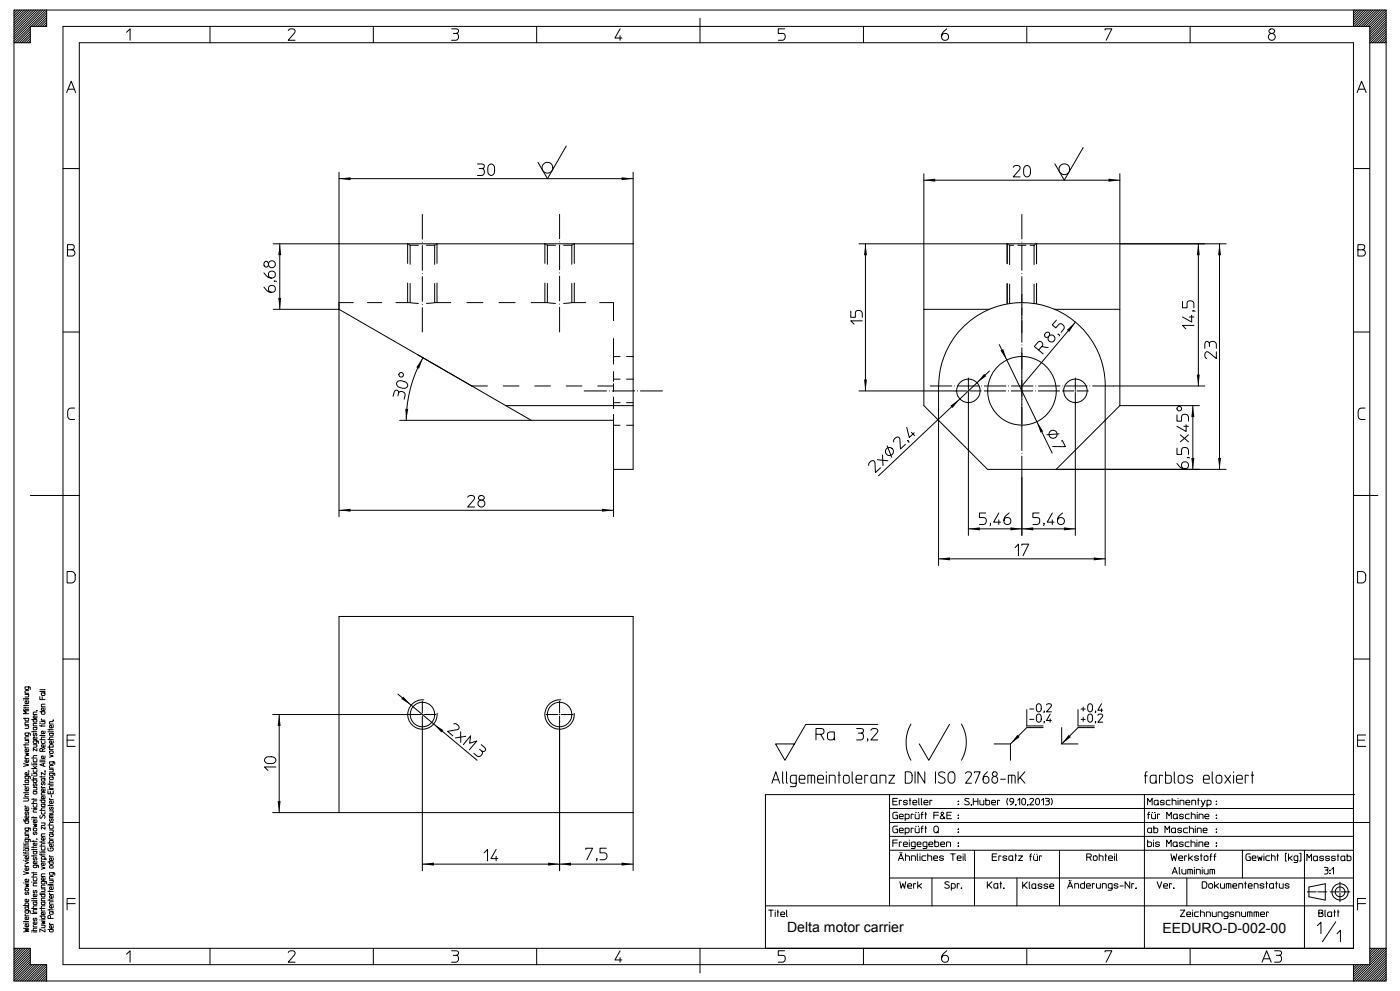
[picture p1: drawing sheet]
<svg xmlns="http://www.w3.org/2000/svg" width="420mm" height="297mm" viewBox="0 0 420 297" stroke-linecap="round" stroke-linejoin="round" font-family="sans-serif">
<defs><g id="words">
<g font-size="4.2">
<text x="236.3" y="279.7">Delta motor carrier</text>
<text x="349" y="280">EEDURO-D-002-00</text>
</g>
</g></defs>
<g fill="none" stroke="#000" stroke-width=".3">
<path d="M4.2 12.8v281.5h402.1M4.2 3h9.8v4.9h-4.9v4.9h-4.9zM4.5 3l-.3 .3M5.2 3l-1 1M5.9 3l-1.7 1.7M6.6 3l-2.4 2.4M7.3 3l-3.1 3.1M8 3l-3.8 3.8M8.6 3l-4.4 4.5M9.1 12.3l-.5 .5M9.1 11.6l-1.2 1.2M9.1 10.9l-1.9 1.9"/>
<path d="M9.1 10.2l-2.6 2.6M9.1 9.5l-3.3 3.3M9.1 8.8l-4 4M9.1 8.1l-4.7 4.7M9.3 3l-5.1 5.2M10.1 3l-5.9 5.9M10.7 3l-6.5 6.5M11.4 3l-7.2 7.2M12.1 3l-7.9 8M12.8 3l-8.6 8.6M13.5 3l-9.3 9.3M14 4.6l-3.3 3.3"/>
<path d="M14 3.9l-4 4M14 5.3l-2.6 2.6M14 3.2l-4.7 4.7M14 7.4l-.5 .5M14 6.7l-1.2 1.2M14 6l-1.9 1.9M14 3h392.3M23.8 12.8h382.5v271.7h-382.5zM38 9.7l1.1-1v3.4M63 7.9v4.9M86.5 9.2a1.11 1.11 0 0 1 1.2-.6 1.11 1.11 0 0 1 .9 .9l-2.1 2.6h2.1M112.1 7.9v4.9"/>
<path d="M135.6 8.7h1.7a.7 .7 0 0 1 .3 .8 .7 .7 0 0 1-.7 .5 1.07 1.07 0 0 1 .8 1.1 1.07 1.07 0 0 1-.8 1h-1.3M136.1 10h.8M161.1 7.9v4.9M186.2 8.7l-1.6 2.7h2.1M186.2 10.7v1.4M210.1 5.4v7.4M235.5 8.7h-1.9v1.3h1.4a1.06 1.06 0 0 1 .7 1.1 1.06 1.06 0 0 1-.7 1h-1.4M259.2 7.9v4.9M284.2 8.7a2.26 2.26 0 0 0-1.2 3.1 1.06 1.06 0 0 0 1.6-.1 1.06 1.06 0 0 0-.5-1.6 1.06 1.06 0 0 0-1.4 .8M308.3 7.9v4.9M331.8 9v-.3h2l-1.7 3.4M357.3 7.9v4.9"/>
<path d="M381.1 8.9a.78 .78 0 0 1 1-.3 .78 .78 0 0 1 .4 .9 .78 .78 0 0 1-.9 .5 .71 .71 0 0 1-.5-1.1zM381.6 10a1.05 1.05 0 0 0-.7 1.6 1.05 1.05 0 0 0 1.8 0 1.05 1.05 0 0 0-.7-1.6M406.3 7.9v-4.9h9.8v291.3h-9.8v-4.9M406.6 3l-.3 .3M407.3 3l-1 1M408 3l-1.7 1.7M408.7 3l-2.4 2.4M409.4 3l-3.1 3.1M410.1 3l-3.8 3.8M410.8 3l-4.5 4.5M411.2 12.8v271.7h4.9M411.2 12.8v-4.9h-392.3v281.5h392.3v-4.9"/>
<path d="M411.2 12.8h4.9M411.5 3l-4.9 4.9M412.2 3l-5 4.9M412.9 3l-4.9 4.9M413.6 3l-4.9 4.9M414.2 3l-4.9 4.9M414.9 3l-4.9 4.9M415.6 3l-4.9 4.9M416.1 6.7l-4.9 4.9M416.1 5.3l-4.9 4.9M416.1 3.9l-4.9 4.9M416.1 8.1l-4.7 4.7"/>
<path d="M416.1 11.5l-1.3 1.3M416.1 10.1l-2.6 2.7M416.1 8.8l-4 4M416.1 7.4l-4.9 4.9M416.1 6l-4.9 4.9M416.1 4.6l-4.9 4.9M416.1 3.2l-4.9 4.9M416.1 10.8l-1.9 2M416.1 9.4l-3.4 3.4M416.1 12.2l-.6 .6M20 27.8l1.4-3.4 1.3 3.4M20.4 26.8h1.9"/>
<path d="M407.4 27.8l1.4-3.4 1.3 3.4M407.8 26.8h1.9M18.9 50.6h4.9M101.8 53.6h88.3M101.8 51.7v103.3M143.3 49.2l1.8 .1a.68 .68 0 0 1 .3 .8 .68 .68 0 0 1-.7 .5 1.09 1.09 0 0 1 .7 1 1.09 1.09 0 0 1-.8 1h-1.3M143.9 50.6h.8M146.7 49.7a1 1 0 0 1 1.3-.4 1 1 0 0 1 .5 1.2 1.51 1.51 0 0 1-1.1 2.1l-.3-.1a1.97 1.97 0 0 1-.4-2.8zM170 43.8l-5.6 9.8-2.9-4.9M190.1 51.7v70M277.4 54.1h58.8M277.4 52.1v40.7"/>
<path d="M304.2 50.2a1.1 1.1 0 0 1 1.1-.6 1.1 1.1 0 0 1 .9 .9l-2 2.6h2M307.6 50.1a1.02 1.02 0 0 1 1.2-.3 1.02 1.02 0 0 1 .6 1.2 1.5 1.5 0 0 1-1 2.1l-.7-.3a2.71 2.71 0 0 1-.1-2.7zM325.2 44.3l-5.7 9.8-2.8-4.9M336.2 52.1v40.7M406.3 50.6h4.9M20.2 74.9h1.4a.95 .95 0 0 1 .9 .9 .95 .95 0 0 1-.7 1h-1.6v-3.4l1.8 .1a.82 .82 0 0 1 .3 .8 .82 .82 0 0 1-.7 .6M79.5 78.6a.78 .78 0 0 1 1.1 .7 .78 .78 0 0 1-1.1 .7l-.3-.5zM80.6 79.1a1.05 1.05 0 0 1 1.6-.7 1.05 1.05 0 0 1 0 1.8 1.05 1.05 0 0 1-1.6-.7M82 73.1h108.1M84 73.1v19.7M257.9 73.1h110.2M259.8 73.1v44.2"/>
<path d="M359.8 73.1v42.7M366.1 73.1v67.7M407.7 74.9h1.3a.95 .95 0 0 1 .9 .9 .95 .95 0 0 1-.7 1h-1.5v-3.4l1.7 .1a.82 .82 0 0 1 .3 .8 .82 .82 0 0 1-.7 .6M18.9 99.6h4.9M79.2 86.1a2.23 2.23 0 0 0 3.2 1.3 1.05 1.05 0 0 0-.1-1.6 1.05 1.05 0 0 0-1.6 .4 1.05 1.05 0 0 0 .8 1.5M79.2 81.9a2.24 2.24 0 0 0 3.2 1.2 1.06 1.06 0 0 0-.1-1.6 1.06 1.06 0 0 0-1.6 .5 1.06 1.06 0 0 0 .8 1.4M82 92.8h19.8l50 28.9M82.4 84.3l.6 .2M255.4 93.3v1.9h1.4v-1.3a1.08 1.08 0 0 1 1-.8 1.08 1.08 0 0 1 1.1 .8v1.3M258.9 96.3h-3.5l1 1M297 92.8h-19.6v28.9l19.1 19.1h71.6M297 92.8a25 25 0 0 1 34.8 23v53.8"/>
<path d="M297 92.8a25 25 0 0 0-15.2 23M313.9 99.9a.78 .78 0 0 1 1.3 .4 .78 .78 0 0 1-.9 .9 .73 .73 0 0 1-.7-.5 .73 .73 0 0 1 .3-.8zM316.6 92.8h19.6v28.9M317.1 96l-1.2 1.5 1.1 .9 .8-1a1.06 1.06 0 0 1 1.3 .1 1.06 1.06 0 0 1 .3 1.2l-.8 1M322.9 96.6l-16.1 19.2M355 90.4v1.9h1.4v-1.3a1.06 1.06 0 0 1 1-.8 1.06 1.06 0 0 1 1 .8v1.3M357 95.1h1.4M357.8 94.6v2l-2.8-1.5M358.2 93.3l.6 .1M358.4 97.6h-3.4l1 1.1M406.3 99.6h4.9M118 118.9l.3-1.2 .4-.6 .8 .1 .2 .7a1.09 1.09 0 0 1 1.2-.4 1.09 1.09 0 0 1 .7 1l-.3 1.3"/>
<path d="M119.5 114.4a2.38 2.38 0 0 1 2.9 1l-.1 .5a1.99 1.99 0 0 1-3.3-.9zM119.7 117.9l-.2 .9M125.3 106.3l1.7 1a38 38 0 0 0-5 18.8M257.9 117.3h28.9M281.8 115.8v53.8M297 111.3l-33.3 31.4M300 103.4l15.9 32.5M311.8 105l1.4 1.2M312.7 104l-.9 1-1.3-1.1 1.1-1.2a.85 .85 0 0 1 1.2 0 .85 .85 0 0 1-.1 1.3l2 .3M315 100.7a1.04 1.04 0 0 1 1.7 .4 1.04 1.04 0 0 1-1.1 1.4 1.04 1.04 0 0 1-.8-1.5M317.7 100.3l.4 .5M334.3 115.8h27.4"/>
<path d="M361.7 104.5l.1-1.7a.68 .68 0 0 1 .8-.4 .68 .68 0 0 1 .5 .7 1.09 1.09 0 0 1 1-.7 1.09 1.09 0 0 1 1.1 .8v1.3M363.1 103.1v.9M365.2 105.5v2.1l-2.3-1.9a.71 .71 0 0 0-.8-.1 .71 .71 0 0 0-.4 .7 1.12 1.12 0 0 0 .5 1.3M22.4 122.4h-1.1l-.6 .3a2.42 2.42 0 0 0-.4 2.1l.2 .6 .4 .4 1.5 .1M120 126.1h64.2v28.9M151.8 121.7h38.3M151.8 121.7l7.7 4.4M190.1 121.7v19.1h-5.9M260.8 139.6a1.14 1.14 0 0 1 .5-1.1 1.14 1.14 0 0 1 1.3 0l.2 3.3 1.5-1.5M263.4 137.9l3.2 .3M264.9 136.5l.2 3.1M266.3 133.8l1.4 3.4"/>
<path d="M268.3 132.6a1.1 1.1 0 0 1 .5-1.2 1.1 1.1 0 0 1 1.3 0l.2 3.3 1.5-1.4M272.2 128.2l.8 3 1.5-1.4M272.6 132.2l.3 .6M273.6 129.7l1 1M290.7 121.2v39.4M318 130.2l-3.7 .2M318.6 132.3l.3-.1 1 1.8h-3.9M322.8 121.2v39.4M336.2 121.7h23.9M336.2 121.7l-19.1 19.1M353.3 134.4v1.9h1.4v-1.3a1.08 1.08 0 0 1 1.1-.8 1.08 1.08 0 0 1 1 .8v1.3M353.3 124.5v1.8h1.4v-1.2a1.08 1.08 0 0 1 1.1-.8 1.08 1.08 0 0 1 1 .8v1.2"/>
<path d="M353.3 139a2.24 2.24 0 0 0 3.2 1.3 1.05 1.05 0 0 0-.1-1.6 1.05 1.05 0 0 0-1.5 .4 1.05 1.05 0 0 0 .7 1.5M354.4 130.5l2.4 2.1M355.4 127.9h1.4M356.1 127.4v2l-2.8-1.5M356.5 137.2l.6 .2M356.8 130.5l-2.4 2.1M358.1 121.7v19.1M409.8 122.4h-1.1l-.6 .3a2.42 2.42 0 0 0-.4 2.1l.2 .6 .4 .4 1.5 .1M9.1 148.6h14.7M101.8 153.1h82.4M140.4 149.2a1.09 1.09 0 0 1 1.2-.6 1.09 1.09 0 0 1 .9 .9l-2.1 2.6h2.1M143.8 148.9a.77 .77 0 0 1 1-.4 .77 .77 0 0 1 .5 1 .77 .77 0 0 1-.9 .5 .67 .67 0 0 1-.7-.4 .67 .67 0 0 1 .1-.7z"/>
<path d="M144.4 150a1.06 1.06 0 0 0-.8 1.6 1.06 1.06 0 0 0 1.8 0 1.06 1.06 0 0 0-.7-1.6M290.7 158.7h32.1M295.9 153.9h-1.9v1.4h1.3a1.08 1.08 0 0 1 .8 1 1.08 1.08 0 0 1-.8 1.1h-1.3M297.4 157.1l-.2 .6M299.9 153.9l-1.6 2.7h2.1M299.9 156v1.4M303 153.9a2.24 2.24 0 0 0-1.3 3.2 1.05 1.05 0 0 0 1.6-.1 1.05 1.05 0 0 0-.4-1.6 1.05 1.05 0 0 0-1.5 .8M306.8 143.3v17.3M312 153.9h-1.9v1.4h1.3a1.08 1.08 0 0 1 .7 1 1.08 1.08 0 0 1-.7 1.1h-1.3M313.4 157.1l-.1 .6M315.9 153.9l-1.5 2.7h2M315.9 156v1.4"/>
<path d="M319 153.9a2.31 2.31 0 0 0-1.3 3.2 1.06 1.06 0 0 0 1.7-.1 1.06 1.06 0 0 0-.5-1.6 1.06 1.06 0 0 0-1.4 .8M406.3 148.6h7.4M20.1 171.5h1.4l.8 .4a2.43 2.43 0 0 1 .2 2.3l-.6 .6-1.8 .1zM281.8 167.7h50M304.7 164.3l1.1-1.1v3.5M306.8 163.6v-.4h2l-1.7 3.5M407.6 171.5h1.3l.8 .4a2.43 2.43 0 0 1 .2 2.3l-.6 .6-1.7 .1zM18.9 197.7h4.9M406.3 197.7h4.9M7.1 215.5h1.5l-.1 .7h-.8l-.2-.7M7.1 212.9h.1M7.1 212.4h1.5"/>
<path d="M7.1 211.7h1.5M7.1 210h.1M7.5 217.7h1.1l-.1 .8h-1M7.5 208.3h1.1l-.1 .8h-1M7.5 211.5v.3M7.5 212.2v.3M7.5 212.9h1.1M7.5 210h1.1M8.6 219.9l-.1 .7h-.9l-.1-.7h1.3l.3 .2v.5M8.6 216.6h-.9l-.2 .2v.6h1.1M8.6 213.2h-1.5l.8 .5-.8 .4h1.5M8.6 210.3l-.1 .7-.7 .1a.39 .39 0 0 1-.3-.4 .39 .39 0 0 1 .3-.4h.3v.8"/>
<path d="M8.6 207.2h-.9l-.2 .2v.6h1.1M8.6 206.1l-.1 .7-.9-.1-.1-.6h1.3l.3 .1v.6M8.6 209.5l-1.5 .1M9.5 215.9h1.6l-.1 .6h-.9l-.1-.6M9.5 219.5h1.6M10 219.3v.4M11.1 213.2h.1M11.1 217l-1.1 .2v.5h1.1M11.1 214.8l-.1 .6-.7 .1a.39 .39 0 0 1-.3-.5 .39 .39 0 0 1 .5-.2v.7M11.1 213.6l-1.1 .2v.6h1.1M11.1 218.1l-1.1 .1v.6h1v-.5l-.2-.1M12 217.6l.2 .2h1.3"/>
<path d="M12 213.5h1.5l-.1 .7-.8 .1-.2-.8M12 209v.9h1.5M12 216.6h.1M12 217h.1M12.4 216.4h1.1l-.1 .7-1 .1M12.5 215.7l-.1 .4h1.1M12.5 217.6v.4M12.7 209v.9M13.5 219.3l-.1 .7-.7 .1a.37 .37 0 0 1-.3-.4 .37 .37 0 0 1 .3-.4h.3v.8M13.5 212.4l-.1 .7-.7 .1a.39 .39 0 0 1-.3-.4 .39 .39 0 0 1 .3-.4h.3v.8M13.5 211.3h-.9l-.2 .2v.5h1.1M13.5 207.8l-1.1 .1 .1 .7h.9l.1-.4-.3-.3"/>
<path d="M13.5 207.3l-1.5 .1M13.5 206.8l-1.5 .1M14.4 218.9h1.6M14.9 218.7v.4M16 216.1h.1M16 219.4l-1.6 .1M16 217.6l-.1 .7h-.7a.37 .37 0 0 1-.4-.3 .37 .37 0 0 1 .4-.4h.2v.7M16 216.5l-1.1 .2v.5h1.1M16 219.9l-1.1 .1 .1 .7h.8l.2-.4-.3-.3M81.8 214.4h41M83.8 214.4v29.4M119.5 208.2l23.7 19.9"/>
<path d="M126.8 218.4v42.8M127.2 210a4.4 4.4 0 0 0-4.8 4.2 4.4 4.4 0 0 0 4.6 4.6 4.4 4.4 0 0 0 4.2-4.8M136.2 217.2a1.1 1.1 0 0 1 1.3 .3 1.1 1.1 0 0 1 .1 1.3l-3.2 .6 1.5 1.3M138.3 219.5v3.2M168 218.4v42.8M168.4 210a4.4 4.4 0 0 0-4.8 4.2 4.4 4.4 0 0 0 4.5 4.6 4.4 4.4 0 0 0 4.3-4.8M257.2 218.6h1.2l.8 .2v.8l-.6 .3a1.08 1.08 0 0 1 .6 1.1 1.08 1.08 0 0 1-.8 1h-1.2M257.7 219.9h.9M261.4 219.1a1.12 1.12 0 0 1 1.2-.6 1.12 1.12 0 0 1 .9 .9l-2.1 2.6h2.1M263.5 217.3h-21.6l-6.2 10.8-2.9-4.9h5.7M273.5 217.2a10.8 10.8 0 0 0 0 10.9M285 217.3l-6.2 10.8-2.8-4.9"/>
<path d="M288.6 217.2a10.8 10.8 0 0 1 0 10.9M308.3 212.9v4.9h4.9M309.1 212.7h1.3M309.1 215.8h1.3M311.3 211.4a.73 .73 0 0 1 .9-.2 .73 .73 0 0 1 .4 .8v.6a.76 .76 0 0 1-.7 1 .76 .76 0 0 1-.8-1zM311.3 214.5a.74 .74 0 0 1 .9-.2 .74 .74 0 0 1 .4 .8v.6a.76 .76 0 0 1-.7 1 .76 .76 0 0 1-.8-1zM313.2 218.3h-4.9l-4.9 4.9M313.5 213.4l-.1 .4M313.5 216.5l-.1 .4M314.2 211.5a.81 .81 0 0 1 .8-.4 .81 .81 0 0 1 .7 .6l-1.5 1.9h1.5M315.3 214.2l-1.1 2h1.5M315.3 215.7v1"/>
<path d="M318.7 218.3v4.9h4.9M323.6 212.9v4.9h4.9M324.6 212.7h1.2M324.6 215.8h1.2M325.2 212.1v1.2M325.2 215.2v1.2M326.7 214.5a.72 .72 0 0 1 .9-.2 .72 .72 0 0 1 .4 .8v.6a.74 .74 0 0 1-.7 1 .74 .74 0 0 1-.8-1zM326.8 211.3a.73 .73 0 0 1 .9 0 .73 .73 0 0 1 .3 .7v.6a.74 .74 0 0 1-.7 1 .74 .74 0 0 1-.8-1zM328.5 218.3h-4.9l-4.9 4.9M328.9 213.4l-.1 .4M328.9 216.5l-.1 .4M329.6 214.6a.72 .72 0 0 1 .9-.4 .72 .72 0 0 1 .4 .9l-1.3 1.6h1.4"/>
<path d="M330.7 211.1l-1.1 2h1.4M330.7 212.6v1M7.1 239.4h1a.44 .44 0 0 1 .5 .5 .44 .44 0 0 1-.5 .4h-1M7.1 229.1l1.5 .4-1.5 .5M7.1 237.8h1.5M7.1 223.5h1.5M7.5 225.9l1.1 .2-.8 .2 .8 .3-1.1 .2M7.5 222.2h1.1l-.1 .6-1 .1M7.5 223.3v.3M7.5 237.6v.3M7.6 235.7l-.1 .4h1.1M7.6 227.1l-.1 .5h1.1"/>
<path d="M7.6 224l-.1 .4h1.1M8.5 231.3l.3 .1M8.6 238.3l-1.1 .2v.6h1.1M8.6 236.5l-.1 .7-.7 .1a.37 .37 0 0 1-.3-.4 .37 .37 0 0 1 .3-.4h.3v.8M8.6 232.9l-.1 .7h-.9l-.1-.7h1.3l.3 .1v.7M8.6 231.8l-.1 .6-.7 .1a.39 .39 0 0 1-.3-.4 .39 .39 0 0 1 .3-.3h.3v.7M8.6 227.9l-.1 .7-.7 .1a.37 .37 0 0 1-.3-.4 .37 .37 0 0 1 .3-.4h.3v.8M8.6 224.8l-.1 .7h-.7a.37 .37 0 0 1-.3-.4 .37 .37 0 0 1 .3-.3h.3v.7M8.6 221l-1.1 .2v.6h1.1M8.6 235.2l-1.5 .2M8.6 234l-1.1 .1v.6l1 .1 .1-.4-.2-.3M9.5 234h1.6l-.1 .6-.9 .1-.1-.7"/>
<path d="M9.5 230.6h1.6M9.5 239.8h1.6M9.5 228.9h.1M9.5 227.4h1.6M9.6 232.2h.1M9.6 232.7h.1M10 229.8l.7 .8M10 236.2h1.1l-.1 .7-1 .1M10 232.1h1.1l-.1 .6-1 .1M10 230.9l.1 .8 .9-.1 .1-.7M10 227.8l.1 .7h.9l.1-.7M10 223.4h1.1l-.1 .7-1 .1"/>
<path d="M10 239.6v.3M10 228.9h1.1M10.1 233.2l-.1 .4h1.1M10.2 235.1a.36 .36 0 0 0-.2 .5 .36 .36 0 0 0 .4 .2l.2-.6a.36 .36 0 0 1 .5 .2 .36 .36 0 0 1-.3 .5M10.2 220a.36 .36 0 0 0-.2 .5 .36 .36 0 0 0 .4 .2l.2-.6a.36 .36 0 0 1 .5 .2 .36 .36 0 0 1-.3 .5M11.1 224.6v.7l-1.1-.7v.7M11.1 229.3l-1.6 .1M11.1 226.7h-1l-.1 .7M11.1 222.3l-.2 .7-.8-.1-.1-.6h1.2l.3 .1v.6M11.1 221.1l-.1 .7-.7 .1a.4 .4 0 0 1-.3-.5 .4 .4 0 0 1 .5-.3v.8M11.1 229.8l-.6 .5M11.1 237.4h-1.1l.1 .7 .9-.1v-.4l-.2-.2"/>
<path d="M12 233.1h1.5M12 221.9h1.5M12 220.6h1.5M12.4 222.3l.1 .6 .2 .1 .7-.1 .1-.6M12.4 220.5v.3M12.4 232.8v.4M12.5 235.9l-.1 .4h1.1M12.7 234.8a.34 .34 0 0 0-.3 .4 .34 .34 0 0 0 .5 .2l.2-.6a.37 .37 0 0 1 .4 .2 .37 .37 0 0 1-.2 .5M12.7 225.4h.8M13.1 229.1v.7M13.5 231.4h.1M13.5 231.3h.1"/>
<path d="M13.5 224.6l-.8 .3a.4 .4 0 0 0-.3-.3 .4 .4 0 0 0-.4 .2v.6h.7v-.5M13.5 238.9l-.1 .7-.7 .1a.37 .37 0 0 1-.3-.4 .37 .37 0 0 1 .3-.4h.3v.8M13.5 237.8l-1.1 .2v.5h1.1M13.5 236.7l-.1 .6-.7 .1a.37 .37 0 0 1-.3-.4 .37 .37 0 0 1 .3-.3h.3v.7M13.5 228.9l-1.5 .5 1.5 .6M13.5 226.8l-.1 .7-.7 .1a.37 .37 0 0 1-.3-.4 .37 .37 0 0 1 .3-.4h.3v.8M13.5 223.4l-.1 .7-.7 .1a.37 .37 0 0 1-.3-.4 .37 .37 0 0 1 .3-.4h.3v.8M13.5 221.1l-1 .1-.1 .7M13.5 233.6h-1.1l.1 .6 .9 .1 .1-.5-.3-.2M13.5 231.7v.8l-1.1-.8v.8M13.5 228.4l-1.5 .1M13.5 227.9l-1.5 .1"/>
<path d="M14.4 224.1h1.6l-.1-.6h-.9l-.1 .6M14.4 237.3v.8h1.6v-.8M14.4 236.9h.1M14.4 235.2h1.6M14.4 221.9h1.6M14.9 230.8h1.1l-.2 .7-.9 .1M14.9 226.4l1.1 .4-1.1 .4M14.9 235.1v.3M14.9 236.9h1.1M14.9 225.4l.8-.1a.37 .37 0 0 1 .3 .4 .37 .37 0 0 1-.3 .3h-.7zM15 239.5l-.1 .4h1.1M15 234.3l-.1 .4h1.1"/>
<path d="M15 224.5l-.1 .4h1.1M15.1 237.4v.7M15.4 238.5v.6M16 235.7l-1.1 .2v.6h1.1M16 232l-.2 .7h-.8l-.1-.3v-.4h1.4l.1 .7M16 229.7h-.9l-.2 .2v.5h1.1M16 228.5l-.2 .8h-.8l-.1-.3v-.5h1.2l.3 .1v.7M16 222.3l-.1 .6-.7 .1a.37 .37 0 0 1-.4-.4 .37 .37 0 0 1 .4-.3h.2v.7M16 221.1h-1l-.1 .8M16 233.1h-1.1l.1 .7 .9-.1v-.4l-.2-.2M20.1 222.1h2.1M22.6 220.5h-2.5v3.4h2.5"/>
<path d="M79.8 227.3l.9-.3a1.71 1.71 0 0 1 2 .7v.7a2.03 2.03 0 0 1-3.3-.3zM82.8 230.1h-3.4l1 1.1M139.1 223.4l2.2-2.7-.3 2.3 2.2-.7-2.3 2.6M139.8 220.9l-3.1 .5M144 224.8l.6 .5M144.5 223.4l1 .8 .3 .6-.5 .6-.7-.1a1.07 1.07 0 0 1-.1 1.3 1.07 1.07 0 0 1-1.2 .3l-1-.9M231.7 235l1.2-3.5 1.2 3.5M232.1 233.9h1.6M234.9 231.5v2.9l.1 .5 .2 .1M236.1 231.5v2.9l.1 .5 .2 .1M239 235l-1.5-.2a1.91 1.91 0 0 1-.2-1.9l.6-.3h1.1v2.7l-.2 .6-1.5 .1M239.9 233.8h1.8a.93 .93 0 0 0-.5-1.2 .93 .93 0 0 0-1.2 .3l-.1 1.4 .2 .5 1.6 .2"/>
<path d="M242.5 235v-2.4h1.9l.2 .4v2M243.6 232.6v2.4M245 220.3v1.7M245.5 233.8h1.7a.92 .92 0 0 0-.6-1.2 .92 .92 0 0 0-1.1 .6l.2 1.6 1.5 .2M246.3 220.3h-1.3v-1.7h1.6a.88 .88 0 0 1 .8 1 .88 .88 0 0 1-1.1 .7l1.1 1.7M248.1 231.5v.2M248.1 232.6v2.4M249 235v-2.4h1.3l.3 .2 .1 2.2M250.5 221.4a1.15 1.15 0 0 1-2.1 0l.2-1.5 .6-.3h1.3v2.3l.1 .1M251.6 232.6h.7M251.9 231.5v3.5M253.4 232.7l.5-.1 .8 .1 .3 1.6a.91 .91 0 0 1-.9 .7 .91 .91 0 0 1-.9-.7z"/>
<path d="M255.8 231.5v2.9l.1 .5 .2 .1M257 233.8h1.7a.93 .93 0 0 0-.4-1.2 .93 .93 0 0 0-1.2 .3l-.1 1.4 .2 .5 1.5 .2M260.5 221.7l-.2 .6M260.6 232.7l-1-.1v2.4M263.2 234.4a.91 .91 0 0 1-.9 .6 .91 .91 0 0 1-.9-.6l.2-1.6 .5-.2h1.1v2.3l.1 .1M264.2 235v-2.4h1.3l.4 .2 .1 2.2M266.8 232.6h1.8l-1.8 2.4h1.8M267.1 238.4v16.7M269.4 239.5h-1.4v2h1.4M271.8 231.5l1.5 .1 .5 .6v1.7l-.5 1-1.5 .1zM273.2 239.5v2M274.7 231.5v3.5"/>
<path d="M275.8 239.5v1.7l.2 .3M276.6 239.5v1.7l.2 .3M277.6 231.5v3.5l-2-3.5v3.5M280.8 231.5v3.5M283.7 231.9a.99 .99 0 0 0-1.2-.4 .99 .99 0 0 0-.6 1.1l1.4 .7a.97 .97 0 0 1 .2 1.4 .97 .97 0 0 1-1.3 .2l-.5-.4M285 231.8a.98 .98 0 0 1 1.1-.2 .98 .98 0 0 1 .6 1v1.3a1.02 1.02 0 0 1-1.1 1.1 1.02 1.02 0 0 1-1-1.1v-1.3zM289.9 232a.88 .88 0 0 1 1.1-.4 .88 .88 0 0 1 .5 1.1l-1.6 2.3h1.7M290.9 239.7a.7 .7 0 0 0-.7-.2 .7 .7 0 0 0-.5 .6l1 .4a.53 .53 0 0 1 .2 .8 .53 .53 0 0 1-.7 .2l-.6-.3M292.2 239.5v2M292.5 231.9v-.4h1.8l-1.5 3.5M293.6 239.5v2M295.9 239.5v2l1.2-.2v-1l-1.2-.2"/>
<path d="M296.4 231.5a2.23 2.23 0 0 0-.8 3.4 .99 .99 0 0 0 1.3-1 .99 .99 0 0 0-1.6-.7l-.2 .6M298.5 223.2h4.9M298.5 232.9a.98 .98 0 0 0-.7 1.4 .98 .98 0 0 0 1.6 .2 1.08 1.08 0 0 0-.6-1.6M300.4 233.8h1.4M302.5 239.5l-.2 .8 .2 1.2M302.7 235v-2.4h1.9l.2 .4v2M303.4 223.2v4.9M303.7 232.6v2.4M305.6 231.5v3.5M306.2 233.2l-.6 .7M306.9 239.8a.57 .57 0 0 1 .7-.2 .57 .57 0 0 1 .3 .6v.5a.6 .6 0 0 1-.6 .8 .6 .6 0 0 1-.6-.8zM307.7 231.5l-1.5 1.7 1.5 1.8"/>
<path d="M309.1 239.8a.57 .57 0 0 1 .7-.3 .57 .57 0 0 1 .4 .7l-1.1 1.3h1.2M311 239.8a.57 .57 0 0 1 .7-.2 .57 .57 0 0 1 .4 .6v.5a.6 .6 0 0 1-.6 .8 .6 .6 0 0 1-.6-.8zM313.8 239.5l1.2 .2v.4l-.4 .2a.6 .6 0 0 1 .5 .6 .6 .6 0 0 1-.5 .6h-.8M315.6 239.5l.3 .8-.3 1.2M343.6 238.4v46.1M343.6 232.7h.8M344.4 231.5l-.3 .1-.2 .5v2.9M347.1 234.4a.94 .94 0 0 1-.9 .6 .94 .94 0 0 1-.9-.6l.1-1.6 .6-.2h1.1l.1 2.4M349 232.7l-.9-.1v2.4M349.9 231.5v3.5l1.4-.1 .3-.6v-1.4l-.6-.3h-1.1M351.9 239.5v2M352.5 231.5v2.9l.1 .5 .2 .1"/>
<path d="M353.7 239.5v.1M353.9 232.7l.5-.1 .8 .1a1.91 1.91 0 0 1 .2 1.9 .96 .96 0 0 1-1 .4 .96 .96 0 0 1-.7-.7zM358.1 233.1a.86 .86 0 0 0-1.1-.6 .86 .86 0 0 0-.6 1l1.5 .4a.79 .79 0 0 1-.3 1.1 .79 .79 0 0 1-1.1-.3l-.2-.3M359.7 239.5v2M361.3 233.8h1.7a.92 .92 0 0 0-.6-1.2 .92 .92 0 0 0-1.1 .6l.2 1.6 1.5 .2M363.9 231.5v2.9l.1 .5 .2 .1M365.3 232.7l.4-.1 .9 .1 .2 1.6a.88 .88 0 0 1-.8 .7 .88 .88 0 0 1-.9-.7zM367.7 232.6l1.8 2.4M369.5 232.6l-1.8 2.4M370.3 231.5v.2M370.3 232.6v2.4M371.2 233.8h1.8a.92 .92 0 0 0-.6-1.2 .92 .92 0 0 0-1.2 .6v1.1l.2 .5 1.6 .2"/>
<path d="M374.8 232.7l-1-.1v2.4M375.6 232.6h.8M376 231.5v3.5M406.3 238.4h-176.5v46.1h161.8M407.6 222.1h2M410 220.5h-2.4v3.4h2.4M7.1 246.3h1.5l-.1 .6-.8 .1-.2-.7M7.1 255.7l.2 .2h1.3M7.1 258.1h.1M7.1 253.5h1.5M7.1 252.9h.1M7.1 245.9h.1"/>
<path d="M7.1 255.1h.1M7.1 254.7h.1M7.5 258.4l1.1 .4-1.1 .4M7.5 250.7h1.1l-.1 .7h-1M7.5 253.3v.3M7.5 258.1h1.1M7.5 252.9h1.1M7.5 245.9h1.1M7.6 259.6l-.1 .4h1.1M7.6 241.7l-.1 .4h1.1M7.6 255.7v.4M7.8 243.6a.36 .36 0 0 0-.3 .5 .36 .36 0 0 0 .5 .2l.1-.6a.36 .36 0 0 1 .6 .2 .36 .36 0 0 1-.3 .5"/>
<path d="M8.6 256.9l-.1 .7-.7 .1a.37 .37 0 0 1-.3-.4 .37 .37 0 0 1 .3-.4h.3v.8M8.6 251.8l-.1 .7-1-.1v-.6h1.3l.3 .1v.6M8.6 249.5l-1.1 .2v.6h1.1M8.6 248.4l-.1 .7-1-.1v-.6h1.3l.3 .1v.6M8.6 244.7l-.1 .7-.7 .1a.39 .39 0 0 1-.3-.4 .39 .39 0 0 1 .3-.4h.3v.8M8.6 242.5l-.1 .6-.7 .2a.39 .39 0 0 1-.3-.4 .39 .39 0 0 1 .3-.4h.3v.8M8.6 256.4l-1.5 .2M8.6 254l-1.5 .1M8.6 254.5h-1.1v.6l1 .1 .1-.4-.2-.3M9.5 256.8h1.6M9.5 254.9h1.6M9.5 254.2h1.6"/>
<path d="M9.5 252.4h1.6M9.5 245.7h.1M9.5 245.2h1.6M9.5 242.5h.1M9.5 241h1.6M10 247.2l1.1 .2-.8 .3 .8 .2-1.1 .2M10 241.4v.6l.3 .2 .7-.1 .1-.7M10 245v.3M10 252.2v.3M10 254v.3M10 254.7v.3M10 256.6v.3"/>
<path d="M10 245.7h1.1M10 242.5h1.1M10.1 248.6l.7-.1a.39 .39 0 0 1 .3 .4 .39 .39 0 0 1-.3 .4l-.7-.1zM10.2 257.3a.36 .36 0 0 0-.2 .4 .36 .36 0 0 0 .4 .2l.2-.5a.36 .36 0 0 1 .5 .2 .36 .36 0 0 1-.3 .4M10.2 249.6a.36 .36 0 0 0-.2 .5 .36 .36 0 0 0 .4 .2l.2-.6a.36 .36 0 0 1 .5 .2 .36 .36 0 0 1-.3 .5M10.9 251.7l.3 .1M11.1 259.6l-.2 .7-.8-.1-.1-.6h1.4l.1 .7M11.1 258.4l-.1 .7-.7 .1a.4 .4 0 0 1-.3-.5 .4 .4 0 0 1 .5-.3v.8M11.1 252.9l-.1 .7h-.7a.39 .39 0 0 1-.3-.5 .39 .39 0 0 1 .5-.2v.7M11.1 246.1l-.1 .6-.7 .2a.39 .39 0 0 1-.3-.5 .39 .39 0 0 1 .5-.3v.8M11.1 242.9l-1.1 .2v.5h1.1M11.1 240.3h-1l-.1 .7"/>
<path d="M11.1 255.4l-1.1 .1v.6h1v-.5l-.2-.1M12 256.2l.2 .3h1.3M12 240h1.5l-.1 .7h-.9l-.1-.7M12 255.4h.1M12 253.8h1.5M12 252.6h1.5M12 243.1h1.5M12.1 244.7h-.1a.38 .38 0 0 0 0 .6 .38 .38 0 0 0 .5 0l.3-.5a.46 .46 0 0 1 .7 0 .46 .46 0 0 1-.2 .7M12.4 254.2l.1 .6 .2 .2 .7-.1 .1-.7M12.4 246.9h1.1l-.1 .7h-1M12.4 243.5l.1 .6 .2 .1h.7l.1-.7M12.4 255.4h1.1"/>
<path d="M12.4 252.4v.3M12.5 258.1l-.1 .4h1.1M12.5 256.2v.4M13.5 258.9l-.1 .7-.7 .1a.37 .37 0 0 1-.3-.4 .37 .37 0 0 1 .3-.4h.3v.8M13.5 257.8l-.1-.8-.9 .1-.1 .7h1.6M13.5 253.1l-1 .1-.1 .6M13.5 251.3l-.1 .7h-.7a.37 .37 0 0 1-.3-.3 .37 .37 0 0 1 .3-.4h.3v.7M13.5 250.2h-1l-.1 .1v.6h1.1M13.5 242.4l-1 .1-.1 .6M13.5 241.2h-1.1l.1 .6 .9 .1 .1-.5-.3-.2M13.5 248v.8l-1.1-.8v.8M13.5 255.7l-1.5 .1"/>
<path d="M14.4 258.6h1.6l-.1 .6h-.9l-.1-.6M14.4 252.9h1.6l-.1-.6-.9-.2-.1 .8M14.4 254.4v.6l.5 .3 .9-.1 .2-.8h-.9v.3M14.4 247.5h1.6M14.4 241.6h1.6M14.9 249h1.1l-.2 .7-.9 .1M14.9 247.9v.5l.3 .3 .6-.1 .2-.7M14.9 243.3h1.1l-.2 .7h-.9M14.9 241.4v.3M14.9 244.8h1.1M14.9 259.8l.8-.1a.37 .37 0 0 1 .3 .4 .37 .37 0 0 1-.3 .3h-.7zM15 256.7l-.1 .3h1.1"/>
<path d="M15 251.3l-.1 .5h1.1M15.1 245.6a.36 .36 0 0 0-.2 .5 .36 .36 0 0 0 .4 .2l.2-.6a.36 .36 0 0 1 .5 .2 .36 .36 0 0 1-.3 .5M15.1 242.1a.34 .34 0 0 0-.2 .5 .34 .34 0 0 0 .4 .2l.2-.6a.37 .37 0 0 1 .5 .2 .37 .37 0 0 1-.3 .5M16 257.4l-.1 .7-.7 .1a.37 .37 0 0 1-.4-.4 .37 .37 0 0 1 .4-.4h.2v.8M16 253.3l-.2 .7h-.6a.37 .37 0 0 1-.4-.4 .37 .37 0 0 1 .4-.3h.2v.7M16 246.7l-1 .1-.1 .7M16 244.4l-1.1 .2v.7h1.1M16 240.3l-.2 .7-.6 .1a.39 .39 0 0 1-.4-.4 .39 .39 0 0 1 .4-.4h.2v.8M16 250.2h-1.1l.1 .7 .9-.1v-.4l-.2-.2M18.9 246.7h4.9M81.8 243.8h108.3M101.8 243.8v-58.9h88.3v76.3"/>
<path d="M126.8 259.2h63.3M145.3 255.8l1.1-1v3.4M148.9 254.8l-1.5 2.8h2.1M148.9 256.9v1.3M175.9 254.8v-.3h2l-1.7 3.4M179.2 257.6l-.2 .6M182 254.5h-1.9v1.3h1.3a1.08 1.08 0 0 1 .8 1.1 1.08 1.08 0 0 1-.8 1h-1.3M267.1 246.7h144.1M267.1 242.5h139.2M267.1 255.1v16.7M267.1 255.1h139.2M267.1 250.9h139.2"/>
<path d="M268 240.4h1.2M268 252.9h1.4M269.4 243.7h-1l-.4 .5 .2 1.3 1.2 .1v-1h-.5M269.4 247.8l-1 .1-.4 .5 .2 1.2 1.2 .2v-1.1h-.5M269.4 252h-1.4v2M269.7 258.1l.8-1.9 .8 1.9M269.9 257.5h1.1M270 244.9h1.2a.62 .62 0 0 0-.5-.7 .62 .62 0 0 0-.7 .5l.2 .8 1 .1M270 249.1h1.2a.62 .62 0 0 0-.5-.7 .62 .62 0 0 0-.7 .4l.2 .9 1 .1M270.2 255.8h.1M270.7 240.2l-.7-.1v1.4M270.7 252.7l-.7-.1v1.4"/>
<path d="M270.7 255.9h.1M271.2 253.3h1.2a.62 .62 0 0 0-.5-.7 .62 .62 0 0 0-.7 .4l.2 .9 1 .1M271.7 245.6l1.1-.1v-1.2l-1.1-.1v2M271.7 249.8l1.1-.1v-1.2l-1.1-.1v2M271.9 256.2v1.9M271.9 256.8l1.1 .1v1.2M272.4 240.4a.55 .55 0 0 0-.6-.4 .55 .55 0 0 0-.4 .7l.9 .2a.59 .59 0 0 1-.4 .6 .59 .59 0 0 1-.7-.3M273 240.1h.5M273 252v.1M273 252.6v1.4M273.6 258.1v-1.3h1.1l.1 1.3M274.1 240.8h1.1a.6 .6 0 0 0-.4-.7 .6 .6 0 0 0-.7 .4v.8l1.1 .2"/>
<path d="M274.2 244.3l-.7-.1v1.4M274.2 248.5l-.7-.1v1.4M274.7 244.2l.1 1.2 .4 .2h.7v-1.4M274.7 248.4v1l.5 .4h.7v-1.4M274.7 254l-1.1-.2v-1l.2-.2h.9v1.6l-.1 .3h-1M275 243.8h.1M275 247.9h.1M275.3 253.3h1.2a.6 .6 0 0 0-.4-.7 .6 .6 0 0 0-.8 .4l.2 .9 1 .1M275.4 256.2v1.6l.2 .3M275.7 243.8h.1M275.7 247.9h.1M276.2 256.2v.1"/>
<path d="M276.2 256.8v1.3M276.5 244.3h.6M276.5 248.5h.6M277.1 243.7l-.3 .1-.1 1.8M277.1 247.8l-.3 .2-.1 1.8M277.4 240.8h1.2a.62 .62 0 0 0-.5-.7 .62 .62 0 0 0-.7 .4l.1 .8 1.1 .2M277.7 244.2h.5M277.7 248.4h.5M277.9 243.7v1.9M277.9 247.8v2M278 256.8h-1l-.2 .4 .1 .8 1.1 .1M278.3 254l-1.2-.2v-1l.3-.2h.9v1.6l-.2 .3h-1"/>
<path d="M278.5 256.2v1.9M278.5 256.8l1.1 .1 .1 1.2M278.9 253.3h1.1a.6 .6 0 0 0-.4-.7 .6 .6 0 0 0-.7 .4l.1 .9 1 .1M279.8 240.2l-.6-.1v1.4M280.3 257.4h1.2a.62 .62 0 0 0-.5-.6 .62 .62 0 0 0-.7 .4l.2 .8 1 .1M280.4 244.6h1.3M280.5 248.1a.7 .7 0 0 1 .7-.2 .7 .7 0 0 1 .5 .5v.8a.69 .69 0 0 1-.7 .6 .69 .69 0 0 1-.6-.6zM280.6 252v2l1.1-.1 .1-1.1-1.2-.2M281.3 249.4l.4 .4M281.7 243.7h-1.3v1.9M282.4 253.3h1.2a.62 .62 0 0 0-.5-.7 .62 .62 0 0 0-.7 .4l.1 .9 1.1 .1M283.2 257a.59 .59 0 0 0-.6-.3 .59 .59 0 0 0-.5 .6l1 .2a.48 .48 0 0 1-.1 .7 .48 .48 0 0 1-.7-.1l-.3-.3"/>
<path d="M283.7 245.1l-.7 .5-.6-.1-.1-.4 .9-.9a.36 .36 0 0 0-.1-.4 .36 .36 0 0 0-.5 0 .36 .36 0 0 0 0 .4l1.1 1.4M284.2 254v-1.4l1.1 .1 .1 1.3M284.3 244.6h1.1M285.4 256.2h.7v1.9M285.6 243.7h-1.3v1.9h1.3M286.1 256.2h.7M287.4 257.4h1.1a.6 .6 0 0 0-.4-.6 .6 .6 0 0 0-.7 .4l.1 .8 1 .1M287.7 253.7l.1 .2zM287.7 252.9l.1 .1zM287.7 249.6l.1 .1zM287.7 248.7l.1 .1zM287.7 245.4l.1 .1z"/>
<path d="M287.7 244.5l.1 .2zM287.7 241.2l.1 .1zM287.7 240.3l.1 .2zM287.7 253.8h.1M287.7 252.9h.1M287.7 249.6h.1M287.7 248.8h.1M287.7 245.5h.1M287.7 244.6h.1M287.7 241.3h.1M287.7 240.4h.1M289.1 256.2v.1"/>
<path d="M289.1 256.8v1.3M289.7 256.2v1.6l.2 .3M291.6 241.3l.1 .2zM291.6 241.5h.1M292.2 240.4h1.4M292.6 255.1v16.7M294.2 240.1v1.2l.4 .2h.7v-1.4M297.7 240.8h1.2a.6 .6 0 0 0-.5-.7 .6 .6 0 0 0-.7 .4v.8l1.2 .2M297.9 257h1.2M299.3 256.2h-1.4v1.9h1.4M300.1 240.2l-.6-.1v1.4M300.5 256.9l-.6-.1v1.3"/>
<path d="M302.3 257a.54 .54 0 0 0-.7-.3 .54 .54 0 0 0-.4 .7l1 .2a.59 .59 0 0 1-.5 .6 .59 .59 0 0 1-.6-.4M304 257.8l-.4 .3-.6-.1v-1.1l1-.1 .1 1.3M304.3 240.6h-.7a.59 .59 0 0 1-.4-.7 .59 .59 0 0 1 .6-.5 .59 .59 0 0 1 .5 .6l-.1 .8-.9 .7M304.7 256.8h.5M304.9 241.3l.1 .2zM304.9 256.2v1.9M305 241.5h.1M305.5 240.1l.6-.6v2M305.8 256.8h1.2l-1.2 1.3h1.2M308.5 241.3l.1 .2zM308.5 241.5h.1M309.1 256.9h.6"/>
<path d="M309.7 256.2l-.4 .3v1.6M310.3 256.8v1l.5 .3h.7v-1.3M310.6 256.3h.1M311.3 256.3h.1M312.7 240.1l.6-.6v2M312.7 256.9l-.6-.1v1.3M314.1 240.3h.5M318.1 255.1v16.7M326.2 257.2v.9M327 257.2h-.8v-1h1a.5 .5 0 0 1 .4 .5 .5 .5 0 0 1-.6 .5l.6 .9M328.3 256.9a.7 .7 0 0 1 1.1 .3v.6a.62 .62 0 0 1-.6 .4 .62 .62 0 0 1-.6-.4zM330 256.8l1.1 .1 .1 1.2"/>
<path d="M330 256.2v1.9M331.8 256.8h.4M331.9 256.2v1.9M332.8 257.4h1.2a.62 .62 0 0 0-.5-.6 .62 .62 0 0 0-.7 .4l.2 .8 1 .1M334.6 256.2v.1M334.6 256.8v1.3M335.2 256.2l.2 1.9M344.5 241.5v-2l.7 1.1 .7-1.1v2M344.5 252v2l1.1-.1 .1-1.1-1.2-.2M344.5 244.3h.6M345.1 243.7l-.3 .1-.1 1.8M345.7 244.2l.1 1.2 .3 .2h.8v-1.4"/>
<path d="M345.7 249.5l-.4 .3-.7-.2v-1l1.1-.2 .1 1.4M346 243.8h.1M346.3 252v.1M346.3 252.6v1.4M346.4 247.8v2l1-.1 .1-1.1-1.1-.2M346.7 243.8h.1M347.7 241.1l-.5 .4-.6-.2v-1.1l1.1-.1 .1 1.4M348.1 252.9a.55 .55 0 0 0-.7-.4 .55 .55 0 0 0-.4 .7l1 .2a.59 .59 0 0 1-.4 .6 .59 .59 0 0 1-.7-.3M348.1 244.3l-.6-.1v1.4M349.5 240.4a.53 .53 0 0 0-.6-.4 .53 .53 0 0 0-.4 .7l1 .2a.59 .59 0 0 1-.5 .6 .59 .59 0 0 1-.6-.3M349.7 249.8v-2l.7 1.1 .7-1.1v2M350.2 254v-2l.7 1.1 .7-1.1v2"/>
<path d="M350.3 245.6v-1.9l.7 1 .6-1v1.9M351.3 240.1h-.7l-.5 .4 .1 .8 1.1 .2M351.5 256.2l.4 1.9 .5-1.3 .5 1.3 .4-1.9M351.9 240.1l1.1 .2 .1 1.2M352.9 249.5l-.5 .3-.6-.2v-1l1.1-.2 .1 1.4M353.4 253.6l-.5 .4-.6-.2v-1.1l1.1-.1v1.4M353.4 245.3l-.4 .3-.7-.1v-1.1l1.1-.2 .1 1.4M353.7 240.1v1.4M353.9 257.4h1.2a.62 .62 0 0 0-.5-.6 .62 .62 0 0 0-.7 .4l.1 .8 1.1 .1M354.3 241.5v-1.4l1.1 .1v1.3M354.8 248.7a.55 .55 0 0 0-.7-.3 .55 .55 0 0 0-.4 .6l1 .3a.59 .59 0 0 1-.5 .5 .59 .59 0 0 1-.6-.3M355.2 252.9a.53 .53 0 0 0-.6-.4 .53 .53 0 0 0-.4 .7l1 .2a.59 .59 0 0 1-.5 .6 .59 .59 0 0 1-.7-.3"/>
<path d="M355.3 244.6a.59 .59 0 0 0-.7-.4 .59 .59 0 0 0-.4 .6l1 .3a.58 .58 0 0 1-.4 .6 .58 .58 0 0 1-.7-.4M356 240.8h1.2a.6 .6 0 0 0-.4-.7 .6 .6 0 0 0-.8 .4l.1 .8 1.1 .2M356.3 256.9l-.7-.1v1.3M356.5 248.4l-.9 .1-.3 .3 .2 .9 1 .1M356.9 256.2v1.9M357 252.6h-.9l-.3 .4 .2 .9 1 .1M357 244.2l-.9 .1-.2 .4 .1 .8 1 .1M357.1 248.4l1.1 .2 .1 1.2M357.1 247.8v2M357.2 257.4l.8 .7M357.6 252v2M357.6 252.6l1.1 .2 .1 1.2"/>
<path d="M357.6 244.2l1.2 .3v1.1M357.6 243.7v1.9M357.8 241.5v-1.4l1.1 .1 .1 1.3M358 256.8l-1.1 .8M358.8 247.8v.1M358.8 248.4v1.4M359.3 252v.1M359.3 252.6v1.4M359.4 243.7v.1M359.4 244.2v1.4M359.4 249.8v-1.4l1.2 .2v1.2M359.6 240.1h.4"/>
<path d="M359.8 257a.54 .54 0 0 0-.7-.3 .54 .54 0 0 0-.3 .7l1 .2a.59 .59 0 0 1-.5 .6 .59 .59 0 0 1-.7-.4M359.9 254v-1.4l1.2 .1v1.3M360 245.6v-1.4l1 .1 .2 1.3M360.4 256.8h.5M360.6 240.1l.6 1.4 .6-1.4M360.6 256.2v1.9M361.2 249.1h1.2a.6 .6 0 0 0-.5-.7 .6 .6 0 0 0-.7 .4l.2 .9 1 .1M361.2 241.5l-.6 .6M361.5 256.9a.69 .69 0 0 1 1.2 .3v.6a.62 .62 0 0 1-.6 .4 .62 .62 0 0 1-.6-.4zM361.7 253.3h1.2a.6 .6 0 0 0-.5-.7 .6 .6 0 0 0-.7 .4l.1 .9 1.1 .1M361.7 244.9h1.2a.62 .62 0 0 0-.4-.7 .62 .62 0 0 0-.8 .5l.2 .8 1 .1M362.4 241.5l1.1-.2-.1-1.1-1-.1v2"/>
<path d="M363.3 256.9h.5M363.8 256.2l-.4 .3v1.6M364.4 256.9h.6M365 256.2l-.3 .1-.1 1.8M365.1 253.7l.2 .2zM365.1 252.9l.2 .1zM365.1 249.6l.2 .1zM365.1 248.7l.2 .1zM365.1 245.4l.2 .1zM365.1 244.5l.2 .2zM365.1 241.2l.2 .1zM365.1 240.3l.2 .2z"/>
<path d="M365.2 253.8h.1M365.2 252.9h.1M365.2 249.6h.1M365.2 248.8h.1M365.2 245.5h.1M365.2 244.6h.1M365.2 241.3h.1M365.2 240.4h.1M373 255.1v8.3M375.4 256.2h-1l-.3 .6 .1 1.2 1.2 .1v-1.1h-.5M375.9 257.4h1.1a.58 .58 0 0 0-.4-.6 .58 .58 0 0 0-.7 .4l.2 .8 .9 .1M377.6 256.8l.3 1.3 .3-.9 .4 .9 .3-1.3"/>
<path d="M379.4 256.2v.1M379.4 256.8v1.3M381.1 256.8h-.8l-.3 .4 .2 .8 .9 .1M381.7 256.8l1.1 .1v1.2M381.7 256.2v1.9M383.4 256.8h.4M383.5 256.2v1.9M386.3 256h-.4v2.3h.4M386.8 256.2v1.9M387.1 257.4l.8 .7M387.9 256.8l-1.1 .8M389.6 258.1l-1.1-.2v-.7l.2-.4h.9v1.5l-.3 .4h-.8"/>
<path d="M390.2 256h.4v2.3h-.4M391.6 255.1v29.4M392.4 258.2v-2l.6 1.1 .7-1.1v2M395.5 257.9l-.5 .3-.6-.1v-1.1l1.1-.2 .1 1.4M397.4 257.1a.55 .55 0 0 0-.7-.3 .55 .55 0 0 0-.4 .6l1 .2a.59 .59 0 0 1-.5 .6 .59 .59 0 0 1-.6-.3M399.1 257.1a.55 .55 0 0 0-.7-.3 .55 .55 0 0 0-.3 .6l1 .2a.59 .59 0 0 1-.5 .6 .59 .59 0 0 1-.7-.3M400.9 257.1a.55 .55 0 0 0-.7-.3 .55 .55 0 0 0-.4 .6l1 .2a.48 .48 0 0 1-.2 .7 .48 .48 0 0 1-.7-.2l-.2-.2M401.5 256.8h.5M401.7 256.2v2M403.7 257.9l-.4 .3-.6-.1v-1.1l1-.2 .1 1.4M404.4 256.2v2l1-.1 .2-1.1-1.2-.2M7.1 271.7h1.5l-.1-.7-.8-.1-.2 .8"/>
<path d="M7.1 278.5l1.5 .2-1.1 .3 1.1 .3-1.5 .3M7.1 261.5l1.5 .4-1.5 .5M7.1 276.9h.1M7.1 276.5h1.5M7.1 264.9h.1M7.5 265.2l1.1 .2-.8 .3 .8 .2-1.1 .2M7.5 276.9h1.1M7.5 276.3v.3M7.5 264.9h1.1M7.5 266.6l.8-.1a.37 .37 0 0 1 .3 .4 .37 .37 0 0 1-.3 .3h-.7zM7.6 274.3l-.1 .5h1.1M7.8 267.6a.36 .36 0 0 0-.3 .5 .36 .36 0 0 0 .5 .2l.1-.6a.33 .33 0 0 1 .5 .1 .33 .33 0 0 1 0 .4l-.2 .2"/>
<path d="M8.6 277.3l-.1 .7-.7 .1a.37 .37 0 0 1-.3-.4 .37 .37 0 0 1 .3-.4h.3v.8M8.6 275.1l-.1 .8h-.7a.37 .37 0 0 1-.3-.4 .37 .37 0 0 1 .3-.4h.3v.8M8.6 273.2l-.1 .7h-.9l-.1-.7h1.3l.3 .1v.7M8.6 269.8l-.1 .7h-.7a.37 .37 0 0 1-.3-.3 .37 .37 0 0 1 .3-.4h.3v.7M8.6 263.8l-.1 .7h-.7a.37 .37 0 0 1-.3-.4 .37 .37 0 0 1 .3-.3h.3v.7M8.6 260.4l-.1 .7h-.7a.37 .37 0 0 1-.3-.4 .37 .37 0 0 1 .3-.3h.3v.7M8.6 272l-1.1 .1v.6l1 .1 .1-.4-.2-.3M9.5 272.5h1.6M9.5 279.6h.1M9.5 279.2h1.6M9.5 274.1h1.6M9.5 269.6h1.6"/>
<path d="M9.5 264.6h.1M9.5 263.1h1.6M9.5 261.8h1.6M10 263.5v.6l.3 .1 .7-.1 .1-.6M10 279.6h1.1M10 261.7v.3M10 269.4v.3M10 264.6h1.1M10.1 277.7l-.1 .4h1.1M10.2 275.4a.34 .34 0 0 0-.2 .5 .34 .34 0 0 0 .4 .2l.3-.6a.36 .36 0 0 1 .4 .2 .36 .36 0 0 1-.3 .5M10.2 267.1a.34 .34 0 0 0-.2 .5 .34 .34 0 0 0 .4 .2l.3-.6a.36 .36 0 0 1 .4 .2 .36 .36 0 0 1-.3 .5M11.1 278.5h-1l-.1 .7"/>
<path d="M11.1 276.6l-.1 .6-.7 .1a.39 .39 0 0 1-.3-.5 .39 .39 0 0 1 .5-.2v.7M11.1 272.9h-.9l-.2 .2v.6h1.1M11.1 271.8h-1l-.1 .7M11.1 270.1l-1.6 .1M11.1 268.3l-.1 .6-.7 .1a.39 .39 0 0 1-.3-.5 .39 .39 0 0 1 .5-.2v.7M11.1 265h-.9l-.2 .2v.6h1.1M11.1 262.4h-1l-.1 .7M11.1 270.6h-1.1l.1 .7 .9-.1v-.4l-.2-.2M12 274.8h1.5v.6l-.9 .1-.2-.7M12 268.3h1.5v.6l-.9 .1-.2-.7M12 276h.1M12 272.5h1.5"/>
<path d="M12.4 277.6h1.1l-.1 .7h-1M12.4 276.3l1.1 .2-.8 .3 .8 .2-1.1 .2M12.4 266.7h1.1l-.1 .7-1 .1M12.4 260l1.1 .4-1.1 .4M12.4 276h1.1M12.5 272.9l-.1 .4h1.1M13.5 273.7l-.1 .7h-.7a.37 .37 0 0 1-.3-.3 .37 .37 0 0 1 .3-.4h.3v.7M13.5 271.8l-1 .1-.1 .6M13.5 269.5l-1.1 .1v.6h1.1M13.5 265.6h-.9l-.2 .2v.5h1.1M13.5 264.4l-.1 .8-.9-.1-.1-.7h1.3l.3 .2v.6M13.5 263.3l-.1 .7-.7 .1a.39 .39 0 0 1-.3-.4 .39 .39 0 0 1 .3-.4h.3v.8"/>
<path d="M13.5 262.2h-.9l-.2 .2v.5h1.1M13.5 270.6h-1.1l.1 .7h.9l.1-.4-.3-.3M13.5 278.7v.9l-1.5-.9v.9M13.5 267.8l-1.5 .1M14.4 278.8h1.6l-.1 .6-.9 .2-.1-.8M14.4 273h1.6M14.4 270h1.6M14.4 267.4h1.6M14.4 265.7h.1M14.9 264.1h1.1l-.2 .7h-.9M14.9 267.2v.3M14.9 269.8v.3"/>
<path d="M14.9 272.8v.3M14.9 265.7h1.1M15 276.9l-.1 .4h1.1M15 267.9l-.1 .4h1.1M15.2 275.5v-.6a.41 .41 0 0 0-.4-.3 .41 .41 0 0 0-.4 .3v.6h1.6M16 277.7l-.1 .6-.7 .2a.37 .37 0 0 1-.4-.4 .37 .37 0 0 1 .4-.4h.2v.8M16 271.7l-.1 .6-.7 .1a.37 .37 0 0 1-.4-.4 .37 .37 0 0 1 .4-.3h.2v.7M16 270.5l-1.1 .2v.6h1.1M16 268.7l-.2 .7-.6 .1a.39 .39 0 0 1-.4-.4 .39 .39 0 0 1 .4-.4h.2v.8M16 266.1l-.2 .7-.6 .1a.39 .39 0 0 1-.4-.4 .39 .39 0 0 1 .4-.4h.2v.8M16 265.2l-1.6 .1M16 262.9h-.9l-.2 .3v.5h1.1"/>
<path d="M16 261.8l-.2 .8h-.8l-.1-.3v-.5h1.2l.3 .1v.7M16 273.5h-1.1l.1 .7 .9-.1v-.4l-.2-.2M20.1 271.1h2.5M22.6 269.5h-2.5v3.5M229.8 271.8h176.5v12.7h-14.7M230.8 273h.7v2M231.5 273h.6M232.7 273v.1M232.7 273.6v1.4M233.3 273.6h.5M233.5 273v2M234.4 274.3h1.2a.62 .62 0 0 0-.5-.7 .62 .62 0 0 0-.7 .4l.1 .9 1.1 .1"/>
<path d="M236.1 273v1.7l.3 .3M267.1 263.4h139.2M270.2 264.5l.3 2 .5-1.4 .5 1.4 .4-2M272.5 265.8h1.2a.6 .6 0 0 0-.4-.7 .6 .6 0 0 0-.8 .4l.2 .9 1 .1M274.9 265.2l-.6-.1v1.4M275.5 264.5v2M275.9 265.7l.8 .8M276.7 265.1l-1.2 .9M279.8 263.4v8.4M284.9 264.7a.67 .67 0 0 0-.7-.2 .67 .67 0 0 0-.5 .6l1 .5a.47 .47 0 0 1 .3 .5 .47 .47 0 0 1-.5 .4l-.9-.3M285.6 266.5l1.1-.2-.1-1.1-1-.1v2M288 265.2l-.6-.1v1.4"/>
<path d="M288.6 266.4l.1 .1zM288.6 266.5h.1M296.4 264.5v2M296.8 265.5l-.4 .4M297.8 264.5l-1 1 1 1M299.5 266.1l-.4 .4-.7-.2v-1l1.1-.2 .1 1.4M300.2 265.1h.5M300.4 264.5v2M301.3 266.4l.1 .1zM301.3 266.5h.1M305.3 263.4v8.4M307 264.6v1.9"/>
<path d="M307.4 265.6l-.4 .4M308.4 264.6l-1 1 1 .9M309 264.6v1.7l.2 .2M310.9 266.2l-.4 .3-.6-.1v-1.1l1-.1 .1 1.3M312.8 265.5a.53 .53 0 0 0-.6-.4 .53 .53 0 0 0-.4 .7l1 .2a.59 .59 0 0 1-.5 .6 .59 .59 0 0 1-.7-.3M314.6 265.5a.53 .53 0 0 0-.7-.4 .53 .53 0 0 0-.4 .7l1 .2a.59 .59 0 0 1-.4 .6 .59 .59 0 0 1-.7-.3M315.2 265.9h1.1a.6 .6 0 0 0-.4-.7 .6 .6 0 0 0-.7 .4v.8l1.1 .1M320.5 266.5l.8-2 .8 2M320.7 265.9h1.1M321 264.2h.1M321.5 264.2h.1M322.7 266.5v-1.4l1.1 .1v1.3"/>
<path d="M325.6 264.5v2l-1.2-.2v-1l1.2-.2M326.2 265.8h1.1a.6 .6 0 0 0-.4-.7 .6 .6 0 0 0-.7 .4v.8l1.1 .2M328.6 265.2l-.7-.1v1.4M329.2 265.1v1.2l.4 .2h.7v-1.4M330.9 266.5v-1.4l1.2 .1v1.3M333.9 266.5l-1.2-.2 .1-1.1 1.1-.1v1.6l-.3 .4h-.9M335.6 265.4a.53 .53 0 0 0-.6-.4 .53 .53 0 0 0-.4 .7l1 .2a.59 .59 0 0 1-.5 .6 .59 .59 0 0 1-.6-.3M336.2 265.8h1M339.2 264.5v2l-1.4-2v2M340.4 265.2l-.6-.1v1.4M341 266.4l.1 .1zM341 266.5h.1"/>
<path d="M347.4 264.5l.7 2 .7-2M349.4 265.8h1.1a.6 .6 0 0 0-.4-.7 .6 .6 0 0 0-.7 .4v.8l1.1 .2M351.8 265.2l-.7-.1v1.4M351.9 262.2l.8-2 .7 2M352.1 261.6h1.1M352.3 266.4l.2 .1zM352.4 266.5h.1M354 260.2v1.7l.3 .3M354.3 273h1.4l-1.4 2h1.4M354.8 260.8v1l.5 .4h.7v-1.4M356.3 274.3h1.2a.62 .62 0 0 0-.5-.7 .62 .62 0 0 0-.7 .4l.1 .9 1.1 .1M356.3 263.4v8.4"/>
<path d="M356.6 262.2v-1.4l1.3 .2 .1 1.2M357.3 260.8v1.4M358 273v.1M358 273.6v1.4M358.6 260.2v.1M358.6 260.8v1.4M359.2 262.2v-1.4l1.1 .2v1.2M359.8 273.6l-1 .1-.2 .3 .2 .9 1 .1M360.4 273v2M360.4 273.6l1.1 .2 .1 1.2M360.9 260.2v.1M360.9 260.8v1.4"/>
<path d="M360.9 264.5l1 .1 .3 .3 .1 1-.4 .5-1 .1zM361.5 260.8v1l.4 .4h.8v-1.4M362.2 275v-1.4h.8l.4 .2v1.2M363 265.2h.9l.2 .9a.65 .65 0 0 1-.6 .4 .65 .65 0 0 1-.6-.4zM363.3 262.2v-1.4l1.3 .2v1.2M363.9 273.6l.1 1.2 .4 .2h.7v-1.4M364 260.8v1.4M364.6 264.5v2M365 265.7l.8 .8M365.7 275v-1.4h.9l.3 .2v1.2M365.8 265.1l-1.2 .9M366.4 265.1l.1 1.2 .4 .2h.7v-1.4"/>
<path d="M368.2 266.5v-1.4l1.3 .1v1.3M368.7 275l-1.1-.1v-1.2l1.1-.1v1.6l-.2 .3-1 .1M368.9 265.1v1.4M370.1 265.8h1.2a.6 .6 0 0 0-.4-.7 .6 .6 0 0 0-.8 .4l.1 .8 1.1 .2M370.4 273.9a.59 .59 0 0 0-.6-.3 .59 .59 0 0 0-.5 .6l1 .2a.4 .4 0 0 1-.1 .5 .4 .4 0 0 1-.5 .1l-.5-.3M371 275v-1.4l1 .1 .2 1.3M371.9 266.5v-1.4l1.1 .1 .1 1.3M372.7 273.6l.1 1.2 .4 .2h.7v-1.4M373.7 265.1h.5M373.9 264.5v2M374.5 275v-1.4l1.3 .2 .1 1.2M374.8 265.8h1.1a.6 .6 0 0 0-.4-.7 .6 .6 0 0 0-.7 .4v.8l1.1 .2"/>
<path d="M375.2 273.6v1.4M376.5 275v-1.4l1.3 .2 .1 1.2M376.5 266.5v-1.4l1.1 .1 .1 1.3M377.2 273.6v1.4M378.5 274.3h1.1a.6 .6 0 0 0-.4-.7 .6 .6 0 0 0-.7 .4l.1 .9 1 .1M379.4 265.4a.53 .53 0 0 0-.6-.4 .53 .53 0 0 0-.4 .7l1 .2a.59 .59 0 0 1-.5 .6 .59 .59 0 0 1-.6-.3M380 265.1h.5M380.2 264.5v2M380.9 273.7l-.7-.1v1.4M382.3 266.1l-.2 .3-.9-.1v-1.1l1.1-.1 .1 1.4M383 265.1h.5M383.2 264.5v2"/>
<path d="M384.1 265.1v1.2l.4 .2h.7v-1.4M387 265.4a.53 .53 0 0 0-.7-.4 .53 .53 0 0 0-.3 .7l1 .2a.59 .59 0 0 1-.5 .6 .59 .59 0 0 1-.7-.3M393 266.1l4.9-1v4.9l-4.9-1zM395.5 277.7l1.1-1v3.4M395.9 273.9h.8a.54 .54 0 0 1 .5 .5 .54 .54 0 0 1-.4 .6h-.9v-2l1.2 .2v.4l-.4 .3M397.6 260.2h.7a.39 .39 0 0 1 .4 .4 .39 .39 0 0 1-.4 .4 .66 .66 0 0 1 .4 .6 .66 .66 0 0 1-.4 .6h-.7M397.8 273v1.7l.2 .3M397.9 261h.4M399.2 262l.1 .1zM399.2 261.1l.1 .1zM399.3 262h.1M399.3 261.1h.1"/>
<path d="M399.8 274.7l-.5 .3-.6-.2v-1l1.1-.2v1.4M399.8 260.8l.5-.6v2M400.4 273.6h.5M400.6 273v2M401 276.6l-4 5.9M401.5 273.6h.5M401.7 273v2M407.6 271.1h2.4M410 269.5h-2.4v3.5M4.2 284.5h4.9v4.9h4.9v4.9M4.8 284.5l-.6 .6M5.5 284.5l-1.3 1.3"/>
<path d="M6.2 284.5l-2 2M6.9 284.5l-2.7 2.7M7.6 284.5l-3.4 3.4M8.3 284.5l-4.1 4.1M9 284.5l-4.8 4.8M9.1 289.3l-4.9 4.9M9.1 288.6l-4.9 4.9M9.1 287.9l-4.9 4.9M9.1 287.2l-4.9 4.9M9.1 286.5l-4.9 4.9M9.1 285.8l-4.9 4.9M9.1 285.1l-4.9 4.9"/>
<path d="M9.6 289.4l-4.9 4.9M10.3 289.4l-4.9 4.9M11 289.4l-4.9 4.9M11.7 289.4l-4.9 4.9M12.4 289.4l-4.9 4.9M13.1 289.4l-4.9 4.9M13.8 289.4l-4.9 4.9M14 292l-2.3 2.3M14 293.3l-.9 1M14 294.1l-.2 .2M14 292.7l-1.6 1.6M14 291.3l-3 3"/>
<path d="M14 290.6l-3.7 3.7M14 289.9l-4.4 4.4M38 286.3l1.1-1.1v3.5M63 284.5v4.9M86.5 285.7a1.11 1.11 0 0 1 1.2-.5 1.11 1.11 0 0 1 .9 .9l-2.1 2.6h2.1M112.1 284.5v4.9M135.6 285.2l1.7 .1a.7 .7 0 0 1 .3 .8 .7 .7 0 0 1-.7 .5 1.07 1.07 0 0 1 .8 1.1 1.07 1.07 0 0 1-.8 1h-1.3M136.1 286.6h.8M161.1 284.5v4.9M186.2 285.2l-1.6 2.8h2.1M186.2 287.3v1.4M210.1 284.5v7.4"/>
<path d="M235.5 285.2h-1.9v1.4h1.4a1.06 1.06 0 0 1 .7 1 1.06 1.06 0 0 1-.7 1.1h-1.4M259.2 284.5v4.9M284.2 285.2a2.26 2.26 0 0 0-1.2 3.2 1.06 1.06 0 0 0 1.6-.1 1.06 1.06 0 0 0-.5-1.6 1.06 1.06 0 0 0-1.4 .8M308.3 284.5v4.9M331.8 285.6v-.4h2l-1.7 3.5M357.3 284.5v4.9M378.9 288.7l1.4-3.5 1.3 3.5M379.3 287.6h1.9M382.7 285.2l1.7 .1a.7 .7 0 0 1 .3 .8 .7 .7 0 0 1-.7 .5 1.07 1.07 0 0 1 .8 1.1 1.07 1.07 0 0 1-.8 1h-1.3M383.2 286.6h.8M401.4 280.1l1-1v3.4M406.5 289.4l-.2 .2"/>
<path d="M407.2 289.4l-.9 .9M407.9 289.4l-1.6 1.6M408.6 289.4l-2.3 2.3M409.3 289.4l-3 3M410 289.4l-3.7 3.7M410.7 289.4l-4.4 4.4M411.4 284.5l-.2 .2M412.2 284.5l-1 .9M412.8 284.5l-1.6 1.6M413.5 284.5l-2.3 2.3M414.2 284.5l-3 3M414.9 284.5l-3.7 3.7"/>
<path d="M415.6 284.5l-4.4 4.4M416.1 285.3l-8.9 9M416.1 288.1l-6.1 6.2M416.1 293l-1.3 1.3M416.1 291.6l-2.7 2.7M416.1 290.2l-4.1 4.1M416.1 288.8l-5.5 5.5M416.1 287.4l-6.8 6.9M416.1 286.7l-7.5 7.6M416.1 286l-8.2 8.3M416.1 284.6l-9.6 9.7M416.1 289.5l-4.8 4.8"/>
<path d="M416.1 292.3l-2 2M416.1 290.9l-3.4 3.4M416.1 293.7l-.6 .6"/>
<circle cx="164.4" cy="50.3" r="1.63"/>
<circle cx="319.5" cy="50.8" r="1.63"/>
<circle cx="120.4" cy="112.5" r=".7"/>
<circle cx="290.7" cy="117.2" r="3.5"/>
<circle cx="306.8" cy="117.2" r="10.3"/>
<circle cx="322.9" cy="117.2" r="3.5"/>
<circle cx="267" cy="135.5" r="1.21"/>
<circle cx="316.1" cy="130.3" r="1.22"/>
<circle cx="354" cy="122.6" r=".7"/>
<circle cx="126.8" cy="214.4" r="3.7"/>
<circle cx="168" cy="214.4" r="3.7"/>
<circle cx="298.7" cy="232.2" r=".72"/>
<circle cx="402.3" cy="267.6" r="1.48"/>
<circle cx="402.3" cy="267.6" r="2.46"/>
</g>
<path d="M398.4 267.6h-5.9M402.3 270.5v-5.9M405.2 267.6h-5.9" fill="none" stroke="#000" stroke-width=".3" stroke-dasharray="2.6 .3 0 .3"/>
<circle cx="406.3" cy="238.4" r=".18" fill="#000"/>
<g fill="#000">
<path d="M101.8 53.6l3.4-.4v.9z" fill-rule="evenodd"/>
<path d="M186.6 53.2l3.5 .4-3.5 .5z" fill-rule="evenodd"/>
<path d="M277.4 54.1l3.4-.5v.9z" fill-rule="evenodd"/>
<path d="M332.8 53.6l3.4 .5-3.4 .4z" fill-rule="evenodd"/>
<path d="M84 73.1l.4 3.5h-.9z" fill-rule="evenodd"/>
<path d="M259.8 73.1l.5 3.5h-.9z" fill-rule="evenodd"/>
<path d="M359.8 73.1l.4 3.5h-.9z" fill-rule="evenodd"/>
<path d="M366.1 73.1l.5 3.5h-.9z" fill-rule="evenodd"/>
<path d="M83.5 89.4h.9l-.4 3.4z" fill-rule="evenodd"/>
<path d="M320.3 99l2.6-2.4-1.9 3z" fill-rule="evenodd"/>
<path d="M127 107.3l-1.2 3.3-.8-.4z" fill-rule="evenodd"/>
<path d="M259.4 113.9h.9l-.5 3.4z" fill-rule="evenodd"/>
<path d="M285.3 121.7l2.8-2-2.1 2.7z" fill-rule="evenodd"/>
<path d="M295.5 112.2l.6 .6-2.8 2z" fill-rule="evenodd"/>
<path d="M300.4 105.1l.8-.4 1.1 3.3z" fill-rule="evenodd"/>
<path d="M359.3 112.4h.9l-.4 3.4z" fill-rule="evenodd"/>
<path d="M121.7 122.6l.9 .1-.6 3.4z" fill-rule="evenodd"/>
<path d="M311.3 126.5l1.9 2.9-.8 .4z" fill-rule="evenodd"/>
<path d="M358.1 121.7l.5 3.4h-1z" fill-rule="evenodd"/>
<path d="M101.8 153.1l3.4-.5v.9z" fill-rule="evenodd"/>
<path d="M180.7 152.6l3.5 .5-3.5 .4z" fill-rule="evenodd"/>
<path d="M290.7 158.7l3.4-.5v.9z" fill-rule="evenodd"/>
<path d="M306.8 158.7l3.4-.5v.9z" fill-rule="evenodd"/>
<path d="M303.4 158.2l3.4 .5-3.4 .4z" fill-rule="evenodd"/>
<path d="M319.4 158.2l3.4 .5-3.4 .4z" fill-rule="evenodd"/>
<path d="M357.6 137.4h1l-.5 3.4z" fill-rule="evenodd"/>
<path d="M365.7 137.4h.9l-.5 3.4z" fill-rule="evenodd"/>
<path d="M281.8 167.7l3.4-.5v.9z" fill-rule="evenodd"/>
<path d="M328.4 167.2l3.4 .5-3.4 .4z" fill-rule="evenodd"/>
<path d="M83.8 214.4l.4 3.4h-.8z" fill-rule="evenodd"/>
<path d="M121.1 209l2.3 2.5-2.9-1.8z" fill-rule="evenodd"/>
<path d="M130.2 217.2l2.9 1.9-.6 .7z" fill-rule="evenodd"/>
<path d="M305.4 220.5l.7 .6-2.7 2.1z" fill-rule="evenodd"/>
<path d="M320.9 220.5l.6 .6-2.8 2.1z" fill-rule="evenodd"/>
<path d="M83.4 240.4h.8l-.4 3.4z" fill-rule="evenodd"/>
<path d="M126.8 259.2l3.4-.4v.9z" fill-rule="evenodd"/>
<path d="M164.6 258.8l3.4 .4-3.4 .5z" fill-rule="evenodd"/>
<path d="M168 259.2l3.4-.4v.9z" fill-rule="evenodd"/>
<path d="M186.6 258.8l3.5 .4-3.5 .5z" fill-rule="evenodd"/>
</g>
<path d="M164.3 90.8h-33.8" fill="none" stroke="#000" stroke-width=".3" stroke-dasharray="4.8 4.8"/>
<path d="M141.6 115.8h42.6" fill="none" stroke="#000" stroke-width=".3" stroke-dasharray="4.7 4.7"/>
<path d="M123.1 73.6l-.7-.5M131.2 73.1l-.7 .5M163.6 73.1l.7 .5M171.7 73.6l.7-.5M303.1 73.6l-.7-.5M310.4 73.6l.8-.5" fill="none" stroke="#000" stroke-width=".3" stroke-dasharray=".3 .3"/>
<path d="M123.1 90.8h-21.3" fill="none" stroke="#000" stroke-width=".3" stroke-dasharray="4.3 4.3"/>
<path d="M130.5 73.6v17.2M123.1 90.8v-17.2M164.3 90.8v-17.2M171.7 90.8v-17.2" fill="none" stroke="#000" stroke-width=".3" stroke-dasharray="5.7 5.7"/>
<path d="M130.5 73.6h-7.4M171.7 73.6h-7.4M130.5 90.8a24.2 24.2 0 0 1-7.4 0M171.7 90.8a24 24 0 0 1-7.4 0" fill="none" stroke="#000" stroke-width=".3" stroke-dasharray="2.5 2.5"/>
<path d="M184.2 107v6.7" fill="none" stroke="#000" stroke-width=".3" stroke-dasharray="2.3 2.3"/>
<path d="M184.2 107h5.9M190.1 113.7h-5.9M184.2 120.8h5.9M184.2 127.6h5.9" fill="none" stroke="#000" stroke-width=".3" stroke-dasharray="2 2"/>
<path d="M184.2 115.8v5" fill="none" stroke="#000" stroke-width=".3" stroke-dasharray="1.7 1.7"/>
<path d="M184.2 113.7v2.1" fill="none" stroke="#000" stroke-width=".3" stroke-dasharray=".7 .7"/>
<path d="M184.2 90.8v16.2" fill="none" stroke="#000" stroke-width=".3" stroke-dasharray="5.4 5.4"/>
<path d="M184.2 120.8v5.3" fill="none" stroke="#000" stroke-width=".3" stroke-dasharray="1.8 1.8"/>
<path d="M184.2 90.8h-12.5" fill="none" stroke="#000" stroke-width=".3" stroke-dasharray="4.2 4.2"/>
<path d="M122.4 73.1v17.7M163.6 73.1v17.7M131.2 90.8v-17.7M172.4 90.8v-17.7" fill="none" stroke="#000" stroke-width=".3" stroke-dasharray="5.9 5.9"/>
<path d="M126.8 64.3v35.3M168 99.6v-35.3" fill="none" stroke="#000" stroke-width=".3" stroke-dasharray="7.4 .9 0 .9"/>
<path d="M175.4 117.3h23.5" fill="none" stroke="#000" stroke-width=".3" stroke-dasharray="6.7 .8 0 .8"/>
<path d="M303.1 73.6v17.5M310.4 91.1v-17.5" fill="none" stroke="#000" stroke-width=".3" stroke-dasharray="5.8 5.8"/>
<path d="M303.1 73.6h3.7M306.8 73.6h3.6" fill="none" stroke="#000" stroke-width=".3" stroke-dasharray="1.2 1.2"/>
<path d="M311.2 73.1v18M302.4 91.1v-18" fill="none" stroke="#000" stroke-width=".3" stroke-dasharray="6 6"/>
<path d="M279.3 115.8h55M295.5 117.3h22.6M306.8 128.6v-22.6M306.8 143.3v-55" fill="none" stroke="#000" stroke-width=".3" stroke-dasharray="6.5 .8 0 .8"/>
<path d="M294.6 117.3h-7.8M318.9 117.3h7.8M322.8 113.4v7.8M290.7 121.2v-7.8" fill="none" stroke="#000" stroke-width=".3" stroke-dasharray="3.5 .4 0 .4"/>
<path d="M306.8 99.9v-35.6" fill="none" stroke="#000" stroke-width=".3" stroke-dasharray="7.5 .9 0 .9"/>
<path d="M126.8 218.4v-8.1M130.8 214.4h-8M168 218.4v-8.1M172 214.4h-8.1" fill="none" stroke="#000" stroke-width=".3" stroke-dasharray="3.6 .4 0 .4"/>
<use href="#words"/>
</svg>
